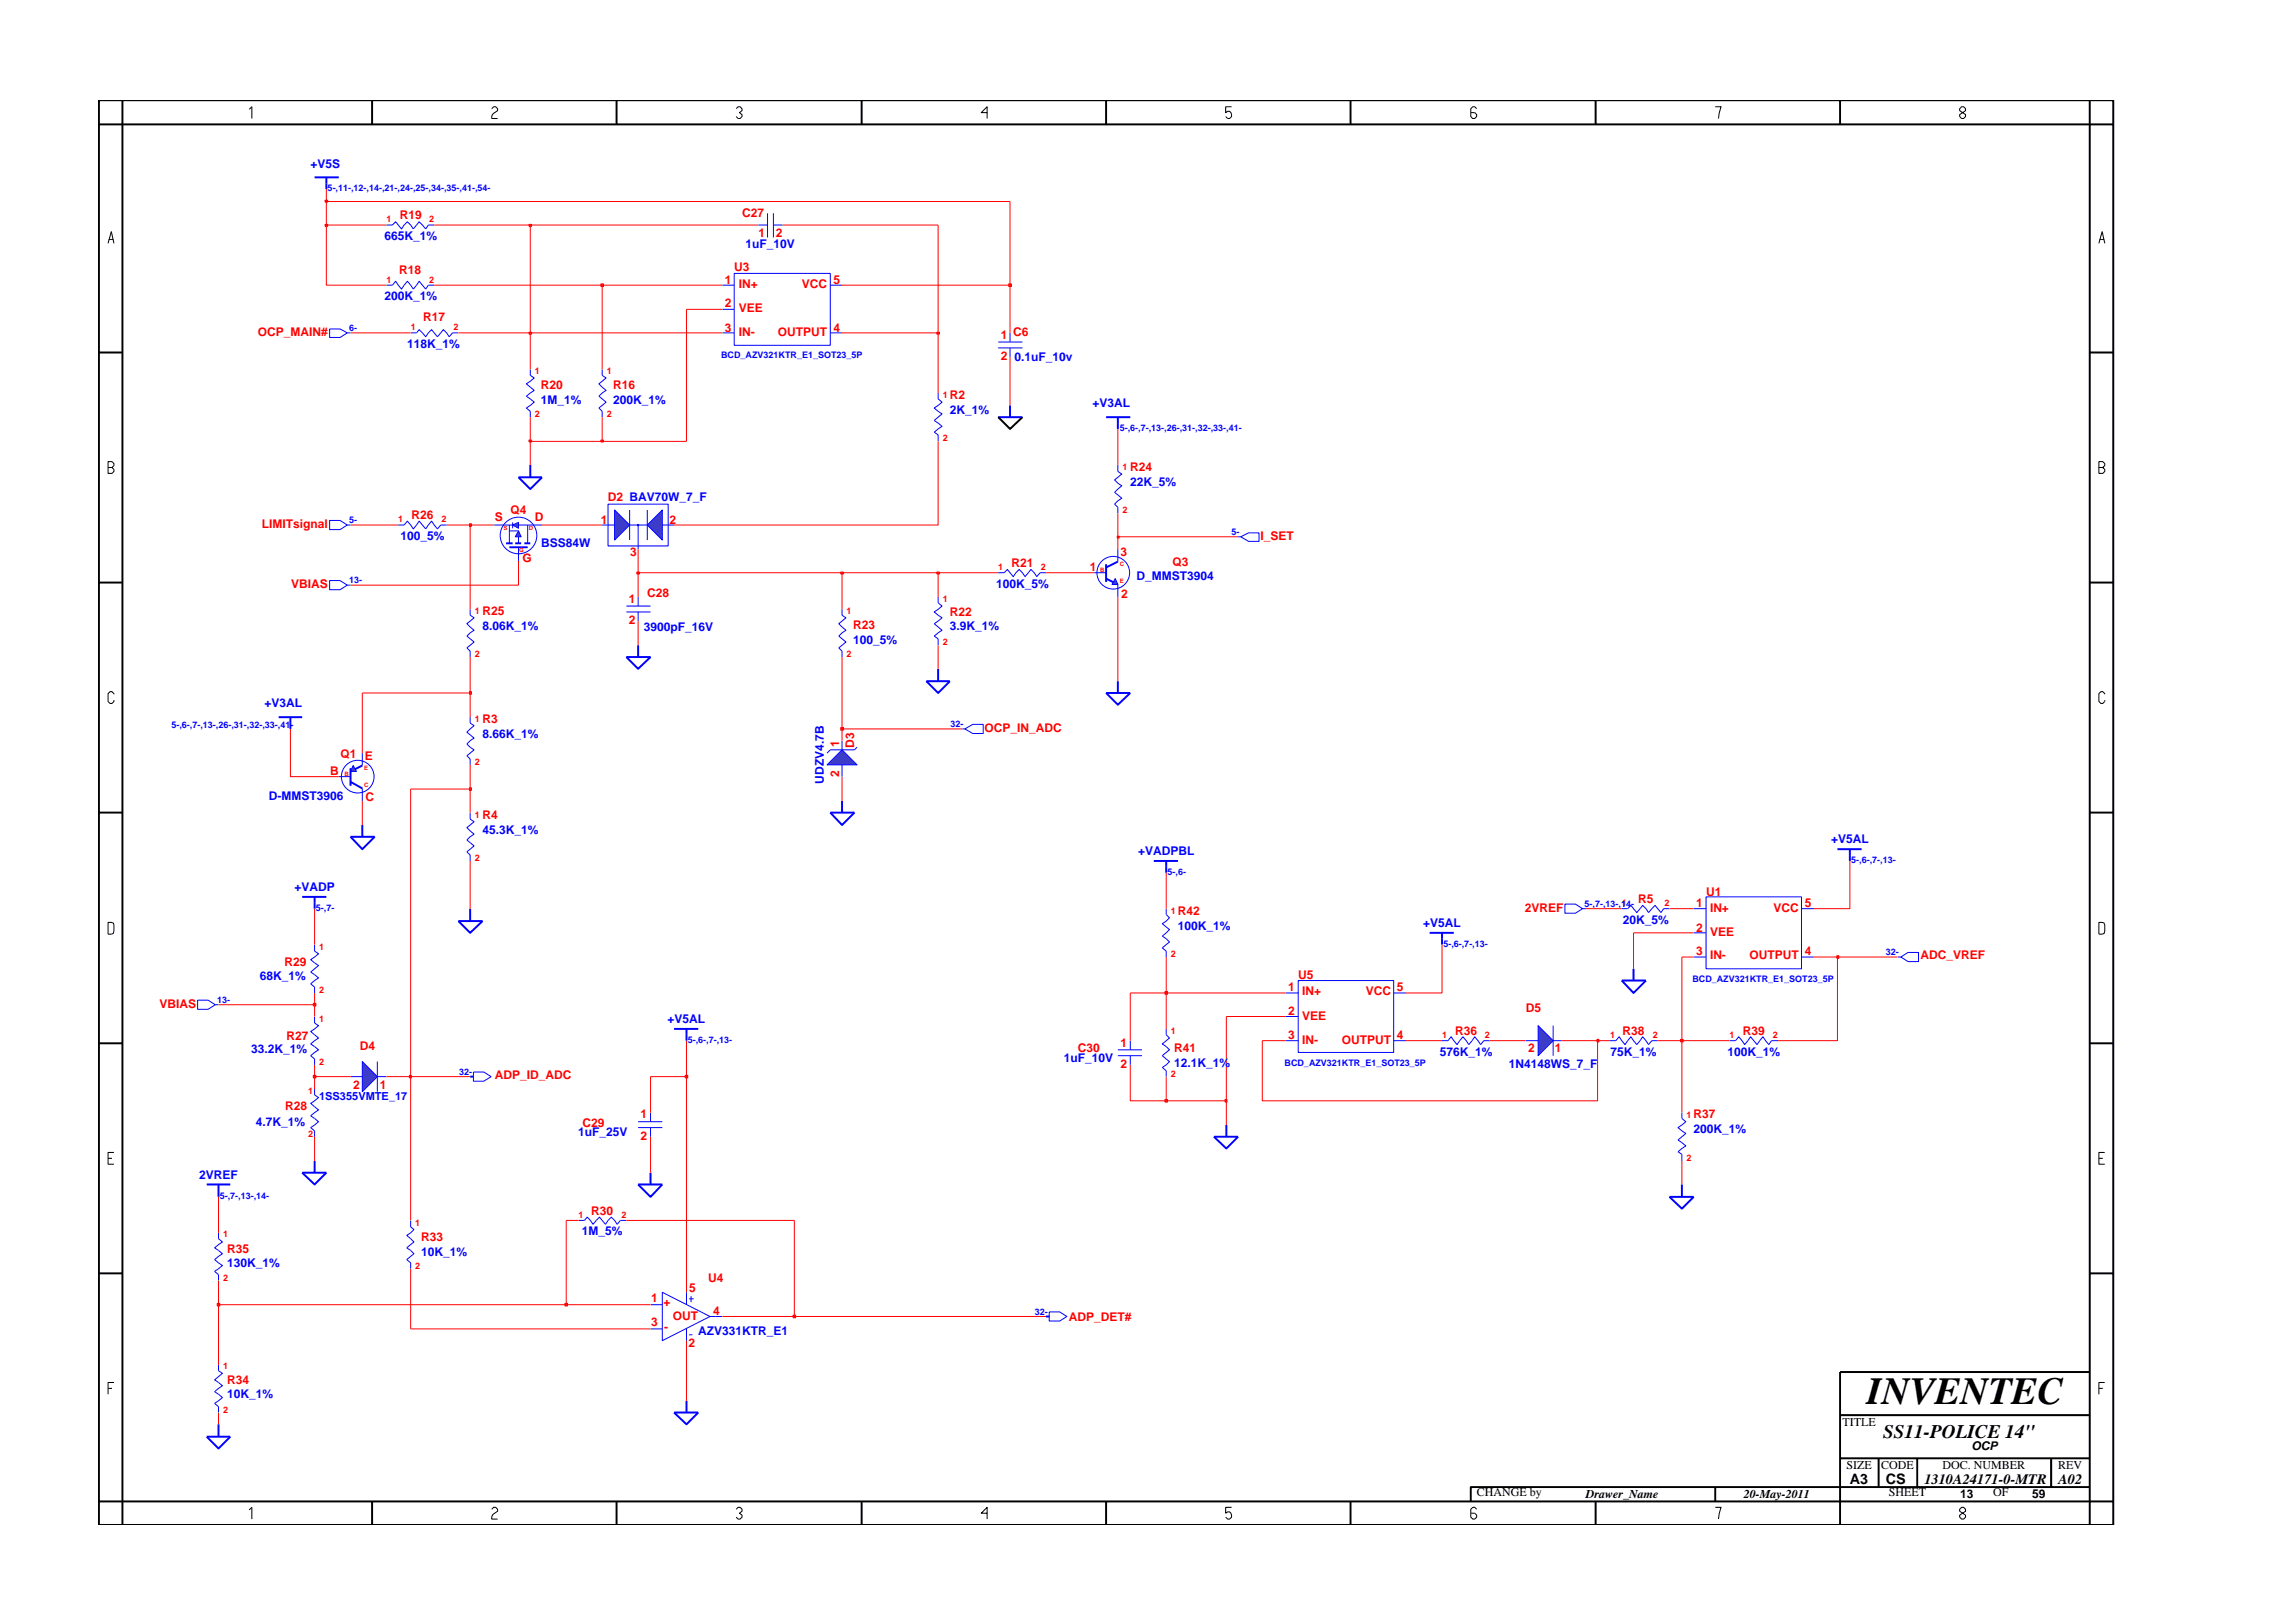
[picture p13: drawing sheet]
<svg xmlns="http://www.w3.org/2000/svg" width="297mm" height="210mm" viewBox="0 0 297 210" stroke-linecap="round" stroke-linejoin="round" font-family="sans-serif">
<defs><g id="words">
<text font-size="5" x="241.8" y="181.9">INVENTEC</text>
<text font-size="2.5" x="244" y="186.3">SS11-POLICE 14&quot;</text>
<g font-size="1.9">
<text x="239.6" y="192.2">A3</text>
<text x="244.3" y="192.3">CS</text>
<text x="249.3" y="192.2">1310A24171-0-MTR</text>
<text x="266.6" y="192.2">A02</text>
</g>
<g font-size="1.6" fill="#00f">
<text x="40.2" y="21.8">+V5S</text>
<text x="49.8" y="31.1">665K_1%</text>
<text x="96.6" y="32.1">1uF_10V</text>
<text x="49.8" y="38.9">200K_1%</text>
<text x="52.8" y="45.1">118K_1%</text>
<text x="131.4" y="46.8">0.1uF_10v</text>
<text x="70" y="52.4">1M_1%</text>
<text x="79.4" y="52.4">200K_1%</text>
<text x="123" y="53.6">2K_1%</text>
<text x="141.5" y="52.7">+V3AL</text>
<text x="146.4" y="62.9">22K_5%</text>
<text x="51.9" y="70">100_5%</text>
<text x="70.1" y="70.9">BSS84W</text>
<text x="129" y="76.1">100K_5%</text>
<text x="147.2" y="75.1">D_MMST3904</text>
<text x="62.5" y="81.6">8.06K_1%</text>
<text x="83.4" y="81.8">3900pF_16V</text>
<text x="110.5" y="83.4">100_5%</text>
<text x="123" y="81.6">3.9K_1%</text>
<text x="34.3" y="91.5">+V3AL</text>
<text x="62.5" y="95.6">8.66K_1%</text>
<text x="106.7" y="101.5" transform="rotate(-90 106.7 101.5)">UDZV4.7B</text>
<text x="34.8" y="103.6">D-MMST3906</text>
<text x="62.5" y="108.1">45.3K_1%</text>
<text x="147.4" y="110.8">+VADPBL</text>
<text x="237.2" y="109.2">+V5AL</text>
<text x="38.1" y="115.4">+VADP</text>
<text x="210.2" y="119.7">20K_5%</text>
<text x="152.6" y="120.4">100K_1%</text>
<text x="184.4" y="120.1">+V5AL</text>
<text x="33.6" y="126.9">68K_1%</text>
<text x="32.5" y="136.4">33.2K_1%</text>
<text x="86.5" y="132.5">+V5AL</text>
<text x="137.8" y="137.6">1uF_10V</text>
<text x="186.5" y="136.8">576K_1%</text>
<text x="208.6" y="136.8">75K_1%</text>
<text x="223.8" y="136.8">100K_1%</text>
<text x="152.1" y="138.3">12.1K_1%</text>
<text x="195.5" y="138.4">1N4148WS_7_F</text>
<text x="33.1" y="145.8">4.7K_1%</text>
<text x="74.9" y="147.2">1uF_25V</text>
<text x="219.4" y="146.8">200K_1%</text>
<text x="25.8" y="152.7">2VREF</text>
<text x="75.4" y="160">1M_5%</text>
<text x="29.4" y="164.1">130K_1%</text>
<text x="54.6" y="162.7">10K_1%</text>
<text x="90.5" y="173">AZV331KTR_E1</text>
<text x="29.4" y="181">10K_1%</text>
</g>
<g font-size="1.6" fill="#f00">
<text x="51.8" y="28.4">R19</text>
<text x="96.2" y="28.2">C27</text>
<text x="51.7" y="35.5">R18</text>
<text x="95.1" y="35.2">U3</text>
<text x="98.2" y="30.8">1</text>
<text x="100.5" y="30.8">2</text>
<text x="54.8" y="41.6">R17</text>
<text x="93.9" y="39.8">2</text>
<text x="93.9" y="36.8">1</text>
<text x="95.7" y="37.3">IN+</text>
<text x="95.7" y="40.4">VEE</text>
<text x="103.9" y="37.3">VCC</text>
<text x="108" y="36.8">5</text>
<text x="33.4" y="43.5">OCP_MAIN#</text>
<text x="93.9" y="43">3</text>
<text x="95.7" y="43.5">IN-</text>
<text x="100.7" y="43.5">OUTPUT</text>
<text x="108" y="43">4</text>
<text x="129.6" y="44">1</text>
<text x="129.6" y="46.6">2</text>
<text x="131.3" y="43.5">C6</text>
<text x="70" y="50.4">R20</text>
<text x="79.4" y="50.4">R16</text>
<text x="123" y="51.7">R2</text>
<text x="78.7" y="64.9">D2 BAV70W_7_F</text>
<text x="146.4" y="61.1">R24</text>
<text x="33.9" y="68.4">LIMITsignal</text>
<text x="53.3" y="67.3">R26</text>
<text x="64.1" y="67.5">S</text>
<text x="66.1" y="66.6">Q4</text>
<text x="69.3" y="67.5">D</text>
<text x="77.8" y="67.8">1</text>
<text x="81.6" y="72">3</text>
<text x="86.7" y="67.8">2</text>
<text x="145.1" y="72">3</text>
<text x="163.3" y="69.9">I_SET</text>
<text x="37.7" y="76.2">VBIAS</text>
<text x="67.7" y="72.8">G</text>
<text x="83.8" y="77.3">C28</text>
<text x="131" y="73.4">R21</text>
<text x="141.2" y="73.9">1</text>
<text x="145.2" y="77.4">2</text>
<text x="151.9" y="73.3">Q3</text>
<text x="62.5" y="79.7">R25</text>
<text x="81.5" y="78.1">1</text>
<text x="81.5" y="80.8">2</text>
<text x="110.5" y="81.5">R23</text>
<text x="123" y="79.8">R22</text>
<text x="62.5" y="93.7">R3</text>
<text x="127.5" y="94.8">OCP_IN_ADC</text>
<text x="42.8" y="100.4">B</text>
<text x="44.1" y="98.2">Q1</text>
<text x="47.3" y="98.5">E</text>
<text x="108.7" y="100.7" transform="rotate(-90 108.7 100.7)">2</text>
<text x="108.7" y="96.8" transform="rotate(-90 108.7 96.8)">1</text>
<text x="110.6" y="96.8" transform="rotate(-90 110.6 96.8)">D3</text>
<text x="47.4" y="103.8">C</text>
<text x="62.5" y="106.1">R4</text>
<text x="152.6" y="118.5">R42</text>
<text x="197.5" y="118.1">2VREF</text>
<text x="212.2" y="117">R5</text>
<text x="219.7" y="117.5">1</text>
<text x="221" y="116">U1</text>
<text x="221.5" y="118.1">IN+</text>
<text x="229.8" y="118.1">VCC</text>
<text x="233.8" y="117.5">5</text>
<text x="36.9" y="125.2">R29</text>
<text x="219.7" y="120.7">2</text>
<text x="219.7" y="123.7">3</text>
<text x="221.5" y="121.2">VEE</text>
<text x="221.5" y="124.3">IN-</text>
<text x="226.6" y="124.3">OUTPUT</text>
<text x="233.8" y="123.7">4</text>
<text x="248.8" y="124.3">ADC_VREF</text>
<text x="20.7" y="130.6">VBIAS</text>
<text x="166.9" y="131.5">2</text>
<text x="166.9" y="128.4">1</text>
<text x="168.2" y="126.9">U5</text>
<text x="168.7" y="128.9">IN+</text>
<text x="176.9" y="128.9">VCC</text>
<text x="181" y="128.4">5</text>
<text x="197.6" y="131">D5</text>
<text x="37.1" y="134.7">R27</text>
<text x="46.6" y="136">D4</text>
<text x="139.6" y="136.3">C30</text>
<text x="145.1" y="135.6">1</text>
<text x="152.1" y="136.3">R41</text>
<text x="166.9" y="134.6">3</text>
<text x="168.7" y="132.1">VEE</text>
<text x="168.7" y="135.2">IN-</text>
<text x="173.8" y="135.2">OUTPUT</text>
<text x="181" y="134.6">4</text>
<text x="188.5" y="134.1">R36</text>
<text x="198" y="136.3">2</text>
<text x="201.4" y="136.3">1</text>
<text x="210.2" y="134.1">R38</text>
<text x="225.8" y="134.1">R39</text>
<text x="36.9" y="143.8">R28</text>
<text x="45.7" y="141.1">2</text>
<text x="49.2" y="141.1">1</text>
<text x="64.1" y="139.8">ADP_ID_ADC</text>
<text x="145.1" y="138.3">2</text>
<text x="75.5" y="145.9">C29</text>
<text x="83" y="144.9">1</text>
<text x="83" y="147.6">2</text>
<text x="219.4" y="144.9">R37</text>
<text x="54.6" y="160.7">R33</text>
<text x="76.6" y="157.3">R30</text>
<text x="29.4" y="162.3">R35</text>
<text x="89.3" y="167.3">5</text>
<text x="91.7" y="166">U4</text>
<text x="84.3" y="168.7">1</text>
<text x="84.3" y="171.8">3</text>
<text x="86" y="169.3">+</text>
<text x="86" y="172.5">-</text>
<text x="87.2" y="171">OUT</text>
<text x="92.4" y="170.3">4</text>
<text x="138.5" y="171.1">ADP_DET#</text>
<text x="29.4" y="179.4">R34</text>
<text x="89.2" y="174.5">2</text>
</g>
<g font-size="1.6">
<text x="238.7" y="184.8">TITLE</text>
<text x="239.2" y="190.4">SIZE</text>
<text x="243.7" y="190.4">CODE</text>
<text x="251.6" y="190.4">DOC. NUMBER</text>
<text x="255.4" y="187.9">OCP</text>
<text x="266.6" y="190.4">REV</text>
<text x="191.3" y="193.8">CHANGE by</text>
<text x="205.4" y="194.1">Drawer_Name</text>
<text x="225.9" y="194.1">20-May-2011</text>
<text x="244.7" y="193.8">SHEET</text>
<text x="253.9" y="194.1">13</text>
<text x="258.2" y="193.8">OF</text>
<text x="263.3" y="194.1">59</text>
</g>
<text font-size="1.4" fill="#00f" x="41.3" y="142.5">1SS355VMTE_17</text>
<g font-size="1.2" fill="#00f">
<text x="42.4" y="24.8">5-,11-,12-,14-,21-,24-,25-,34-,35-,41-,54-</text>
<text x="45.2" y="42.9">6-</text>
<text x="93.4" y="46.4">BCD_AZV321KTR_E1_SOT23_5P</text>
<text x="145.1" y="55.8">5-,6-,7-,13-,26-,31-,32-,33-,41-</text>
<text x="45.2" y="67.8">5-</text>
<text x="159.5" y="69.3">5-</text>
<text x="45.2" y="75.6">13-</text>
<text x="22.2" y="94.3">5-,6-,7-,13-,26-,31-,32-,33-,41-</text>
<text x="123.1" y="94.2">32-</text>
<text x="151.2" y="113.3">5-,6-</text>
<text x="239.8" y="111.8">5-,6-,7-,13-</text>
<text x="40.9" y="118">5-,7-</text>
<text x="205.3" y="117.5">5-,7-,13-,14-</text>
<text x="187" y="122.6">5-,6-,7-,13-</text>
<text x="244.3" y="123.7">32-</text>
<text x="28.1" y="129.9">13-</text>
<text x="219.2" y="127.2">BCD_AZV321KTR_E1_SOT23_5P</text>
<text x="89.1" y="135.1">5-,6-,7-,13-</text>
<text x="59.5" y="139.3">32-</text>
<text x="166.4" y="138.1">BCD_AZV321KTR_E1_SOT23_5P</text>
<text x="28.5" y="155.3">5-,7-,13-,14-</text>
<text x="134.1" y="170.4">32-</text>
</g>
<g font-size="1.2" fill="#f00">
<text x="50.1" y="28.8">1</text>
<text x="55.6" y="28.8">2</text>
<text x="50.1" y="36.6">1</text>
<text x="55.6" y="36.6">2</text>
<text x="53.2" y="42.8">1</text>
<text x="58.7" y="42.8">2</text>
<text x="69.3" y="48.5">1</text>
<text x="78.6" y="48.5">1</text>
<text x="122.1" y="51.6">1</text>
<text x="69.3" y="54">2</text>
<text x="78.6" y="54">2</text>
<text x="122.1" y="57.2">2</text>
<text x="145.4" y="60.9">1</text>
<text x="51.6" y="67.7">1</text>
<text x="57.2" y="67.7">2</text>
<text x="145.4" y="66.5">2</text>
<text x="129.3" y="73.9">1</text>
<text x="134.8" y="73.9">2</text>
<text x="61.5" y="79.5">1</text>
<text x="109.7" y="79.5">1</text>
<text x="122.1" y="78">1</text>
<text x="122.1" y="83.6">2</text>
<text x="61.5" y="85.1">2</text>
<text x="109.7" y="85.1">2</text>
<text x="61.5" y="93.5">1</text>
<text x="61.5" y="99.1">2</text>
<text x="61.5" y="105.9">1</text>
<text x="61.5" y="111.5">2</text>
<text x="151.7" y="118.4">1</text>
<text x="210.1" y="117.4">1</text>
<text x="215.6" y="117.4">2</text>
<text x="41.3" y="123.1">1</text>
<text x="151.7" y="124">2</text>
<text x="41.3" y="128.6">2</text>
<text x="41.3" y="132.4">1</text>
<text x="41.3" y="138">2</text>
<text x="151.7" y="134">1</text>
<text x="186.8" y="134.5">1</text>
<text x="192.3" y="134.5">2</text>
<text x="208.6" y="134.5">1</text>
<text x="214.1" y="134.5">2</text>
<text x="224.1" y="134.5">1</text>
<text x="229.7" y="134.5">2</text>
<text x="39.9" y="141.7">1</text>
<text x="151.7" y="139.5">2</text>
<text x="39.9" y="147.3">2</text>
<text x="218.5" y="144.8">1</text>
<text x="218.5" y="150.4">2</text>
<text x="28.9" y="160.3">1</text>
<text x="53.8" y="158.8">1</text>
<text x="75" y="157.8">1</text>
<text x="80.5" y="157.8">2</text>
<text x="28.9" y="165.9">2</text>
<text x="53.8" y="164.4">2</text>
<text x="28.9" y="177.4">1</text>
<text x="28.9" y="183">2</text>
</g>
<g font-size=".8" fill="#f00">
<text x="65.2" y="68.7">S</text>
<text x="67.3" y="71.5">G</text>
<text x="68.5" y="68.7">D</text>
<text x="142.5" y="74.1">B</text>
<text x="145.1" y="73.3">C</text>
<text x="145.1" y="75.6">E</text>
<text x="44.6" y="100.5">B</text>
<text x="47.2" y="102">C</text>
<text x="47.2" y="99.7">E</text>
</g>
</g></defs>
<path d="M129.3 54h3.1M130.8 52.5v1.5M185.2 120.8h3.1M186.8 120.8v1.6" fill="none" stroke="#00f" stroke-width=".25"/>
<path d="M129.3 54l1.5 1.6 1.6-1.6" fill="none" stroke="#000" stroke-width=".25"/>
<path d="M124.7 94.4h.3M125 94.4l1-.6h1.4v1.2h-1.4zM84.3 169h1.5M84.3 172.2h1.5M85.8 167.4l6.2 3.1-6.2 3.2zM88.9 167.4v1.6M88.9 172.2v1.5M89.3 168.3h.6M89.3 172.9h.4M89.5 167.9v.8M92 170.5h1.6" fill="none" stroke="#00f" stroke-width=".13"/>
<path d="M79.6 66.1l2 1.9-2 2z" fill="#3c3cc8"/>
<path d="M79.6 66.1l2 1.9-2 2z" fill="none" stroke="#00f" stroke-width=".13"/>
<path d="M83.8 68l2-1.9v3.9z" fill="#3c3cc8"/>
<path d="M81.6 66.1v3.9M82.7 68v3.1M83.8 68l2-1.9v3.9zM83.8 66.1v3.9" fill="none" stroke="#00f" stroke-width=".13"/>
<circle cx="82.7" cy="68" r=".08" fill="#3c3cc8"/>
<g fill="none" stroke="#00f" stroke-width=".13">
<path d="M51.6 68h.8l.4-.5 .7 1 .8-1 .8 1 .8-1 .8 1 .4-.5h.8M78 68h1.6M78.8 65.3h7.8v5.4h-7.8zM81.6 68h2.2M85.8 68h1.5M45.4 139.5h1.5M48.9 139.5h1.2M48.9 137.5v3.9M40.8 141.1v.7l.5 .4-1.1 .7 1.1 .9-1.1 .8 1.1 .7-1.1 .8 .6 .4v.8M53.2 158.1v.8l.4 .4-.9 .7 .9 .9-.9 .8 .9 .7-.9 .8 .5 .4v.8"/>
<circle cx="82.7" cy="68" r=".08"/>
</g>
<path d="M81.1 85.1h3.2l-1.6 1.5zM82.7 83.6v1.5" fill="none" stroke="#00f" stroke-width=".25"/>
<path d="M46.9 137.5l2 2-2 1.9z" fill="#3c3cc8"/>
<path d="M68.7 47.9v.7l.5 .4-1 .7 1 .9-1 .7 1 .8-1 .8 .5 .4v.7M67.2 70.9v1.8M46.9 137.5l2 2-2 1.9zM28.3 159.7v.8l.5 .4-1 .8 1 .7-1 .8 1 .7-1 .8 .5 .4v.8" fill="none" stroke="#00f" stroke-width=".13"/>
<path d="M66 70.9h2.4M59.4 119.3h3.1l-1.6 1.5zM60.9 117.7v1.6" fill="none" stroke="#00f" stroke-width=".25"/>
<path d="M66.4 68l.8-.3v.7z" fill="#3c3cc8"/>
<path d="M66.4 68l.8-.3v.7zM66.4 67.7v.7" fill="none" stroke="#00f" stroke-width=".13"/>
<path d="M67.2 68.8l.3 .7h-.8z" fill="#3c3cc8"/>
<g fill="none" stroke="#00f" stroke-width=".13">
<path d="M64 68h2.4M66 68v2.4M66 68.8h1.2M67.2 68.8l.3 .7h-.8zM67.2 68h3M67.2 69.5v.9M68.4 68v2.4M197.6 134.8h1.6M201.2 134.8h1.1M201.2 132.9v3.9M28.3 176.8v.8l.5 .3-1 .9 1 .7-1 .8 1 .7-1 .8 .5 .4v.8"/>
<circle cx="67.2" cy="69.4" r="2.37"/>
</g>
<path d="M65.6 70.4h.8M66.7 70.4h.8M67.9 70.4h.8M107.6 105.3h3.1l-1.6 1.6zM109.1 103.7v1.6" fill="none" stroke="#00f" stroke-width=".25"/>
<path d="M199.2 132.9l2 1.9-2 2z" fill="#3c3cc8"/>
<g fill="none" stroke="#00f" stroke-width=".13">
<path d="M50.1 29.2h.7l.5-.5 .7 1 .8-1 .7 1 .8-1 .8 1 .4-.5h.7M121.5 50.9v.8l.5 .4-1 .8 1 .7-1 .9 1 .7-1 .8 .5 .3v.9M129.3 44.3h3.1M129.3 45.1h3.1M130.8 43.1v1.2M130.8 45.1v1.2M42.7 67.4h1.4l.9 .6-.9 .6h-1.4zM42.7 75.2h1.4l.9 .6-.9 .6h-1.4zM45 68h.4M45 75.8h.4M60.9 78.9v.8l.5 .3-.9 .8 .9 .8-.9 .8 .9 .8-.9 .7 .4 .5v.7M144.8 60.2v.9l.5 .3-.9 .8 .9 .7-.9 .9 .9 .7-.9 .8 .4 .4v.8"/>
<path d="M109.1 96v1.1M109.1 99.1v1.5M111 96.8l-.3 .3h-3.1l-.5 .5M210.1 117.7h.7l.5-.4 .7 .9 .8-.9 .8 .9 .8-.9 .8 .9 .3-.5h.8M219.4 117.7h1.6M221 116.2h12.4v9.3h-12.4zM233.4 117.7h1.6M25.6 129.6h1.4l.9 .6-.9 .6h-1.4zM27.9 130.2h.4M61.3 138.9h1.4l.9 .6-.9 .6h-1.4zM144.8 136h3.1M144.8 136.8h3.1"/>
<path d="M146.4 134.8v1.2M146.4 136.8v1.2M151.1 133.3v.8l.4 .4-.9 .7 .9 .8-.9 .8 .9 .7-.9 .8 .5 .4v.8M199.2 132.9l2 1.9-2 2zM219.4 120.8h1.6M219.4 124h1.6M233.4 124h1.6M245.8 124h.4M246.2 124l1-.6h1.3v1.2h-1.3zM75 158.1h.7l.4-.4 .7 .9 .9-.9 .7 .9 .8-.9 .8 .9 .4-.5h.7"/>
</g>
<g fill="none" stroke="#00f" stroke-width=".25">
<path d="M143.3 54h3.1M144.8 54v1.6M120 88.3h3l-1.5 1.5zM121.5 86.6v1.7M39.1 116.2h3.2M40.8 116.2v1.5M149.5 111.5h3.1M151.1 111.5v1.6M60.9 139.5h.4M87.3 133.3h3.2M88.9 133.3v1.5M210.1 127h3.1l-1.6 1.6z"/>
<path d="M211.6 125.5v1.5M26.8 153.4h3M28.3 153.4v1.7M39.1 151.9h3.2l-1.5 1.5zM40.8 150.4v1.5M157.3 147.3h3.1l-1.5 1.5zM158.9 145.7v1.6M26.8 186.1h3l-1.5 1.5zM28.3 184.5v1.6"/>
</g>
<path d="M107.1 99.1l2-2 1.9 2z" fill="#3c3cc8"/>
<g fill="none" stroke="#00f" stroke-width=".13">
<path d="M50.1 36.9h.7l.5-.5 .7 1.1 .8-1.1 .7 1.1 .8-1.1 .8 1.1 .4-.6h.7M93.6 36.9h1.5M95.1 35.4h12.5v9.3h-12.5zM98.2 29.2h1.2M99.4 27.6v3.2M100.2 29.2h1.2M100.2 27.6v3.2M107.6 36.9h1.5M42.7 42.6h1.4l.9 .5-.9 .6h-1.4zM45 43.1h.4M78 47.9v.7l.5 .4-.9 .7 .9 .9-.9 .7 .9 .8-.9 .8 .4 .4v.7M93.6 43.1h1.5"/>
<path d="M93.6 40.1h1.5M107.6 43.1h1.5M81.1 78.5h3.2M81.1 79.3h3.2M82.7 77.3v1.2M82.7 79.3v1.2M109.1 78.9v.8l.5 .3-.9 .8 .9 .8-.9 .8 .9 .8-.9 .7 .4 .5v.7M121.5 77.3v.8l.5 .4-1 .8 1 .7-1 .8 1 .8-1 .8 .5 .3v.9M144.8 71.1v1.7M107.1 99.1l2-2 1.9 2zM60.9 105.3v.8l.5 .4-.9 .7 .9 .9-.9 .7 .9 .8-.9 .7 .4 .5v.7M202.7 117.1h1.4l.9 .6-.9 .6h-1.4z"/>
<path d="M205 117.7h.4M40.8 131.7v.8l.5 .4-1.1 .7 1.1 .9-1.1 .7 1.1 .8-1.1 .8 .6 .4v.8M40.8 122.4v.8l.5 .4-1.1 .7 1.1 .8-1.1 .8 1.1 .8-1.1 .8 .6 .4v.7M166.6 134.8h1.6M166.6 128.6h1.6M166.6 131.7h1.6M168.2 127h12.3v9.3h-12.3zM180.5 134.8h1.6M180.5 128.6h1.6M186.8 134.8h.8l.4-.5 .8 1 .7-1 .8 1 .7-1 .8 1 .4-.5h.8M224.1 134.8h.7l.4-.5 .8 1 .8-1 .8 1 .8-1 .7 1 .4-.5h.8M135.9 170h1.4l.9 .5-.9 .6h-1.4z"/>
<circle cx="144.2" cy="74.2" r="2.12"/>
</g>
<g fill="none" stroke="#00f" stroke-width=".25">
<path d="M67.2 61.8h3l-1.5 1.6zM68.7 60.2v1.6M143.3 73.1v2.3M143.3 75l1.5 .7M144.8 72.8l-1.5 .7M36.1 92.9h3M37.6 92.9v1.5M45.4 108.4h3.1l-1.6 1.6zM46.9 106.9v1.5M238 110h3.2M239.6 110v1.5M216.3 155.1h3.1l-1.5 1.5z"/>
<path d="M217.9 153.4v1.7M135.5 170.5h.4"/>
</g>
<path d="M144.5 75l.3 .7h-.8z" fill="#3c3cc8"/>
<g fill="none" stroke="#00f" stroke-width=".13">
<path d="M129.3 74.2h.8l.4-.4 .8 .9 .7-.9 .8 .9 .7-.9 .8 .9 .4-.5h.8M141.8 74.2h1.5M144.5 75l.3 .7h-.8zM144.8 75.7v1.6M46.9 97.6v1.6M60.9 92.9v.8l.5 .3-.9 .9 .9 .7-.9 .8 .9 .7-.9 .8 .4 .4v.8M43.9 100.6h1.5M46.9 102.1v1.6M151.1 117.7v.8l.4 .4-.9 .8 .9 .7-.9 .9 .9 .7-.9 .8 .5 .4v.8M208.6 134.8h.7l.4-.5 .8 1 .8-1 .7 1 .8-1 .8 1 .4-.5h.7M82.7 145.3h3.1M82.7 146.1h3.1"/>
<path d="M84.3 144.1v1.2M84.3 146.1v1.2M217.9 144.1v.8l.5 .4-1 .8 1 .7-1 .9 1 .7-1 .8 .5 .3v.9"/>
<circle cx="46.3" cy="100.6" r="2.12"/>
</g>
<path d="M40.8 23h3.1M42.3 23v1.5M45.4 99.5v2.3M46.9 99.2l-1.5 .7M143.3 89.8h3.1l-1.6 1.5zM144.8 88.3v1.5M45.4 101.3l1.5 .8M82.7 153.4h3.1l-1.5 1.7zM84.3 151.9v1.5" fill="none" stroke="#00f" stroke-width=".25"/>
<path d="M45.7 99.2l.5 .7h-.8z" fill="#3c3cc8"/>
<path d="M53.2 43.1h.8l.3-.4 .8 .9 .8-.9 .8 .9 .7-.9 .8 .9 .4-.5h.8M160.4 69.5h.3M160.7 69.5l1-.5h1.4v1.1h-1.4zM45.7 99.2l.5 .7h-.8z" fill="none" stroke="#00f" stroke-width=".13"/>
<path d="M87.3 183h3.2l-1.6 1.5zM88.9 181.5v1.5" fill="none" stroke="#00f" stroke-width=".25"/>
<path d="M28.3 169v7.8M53.2 164.4v7.8h31.1M88.9 173.7v7.8M93.6 170.5h9.3M28.3 183v1.5" fill="none" stroke="#f00" stroke-width=".13"/>
<path d="M102.7 170.4h.4v.3h-.4z" fill-rule="evenodd" fill="#8e2323"/>
<path d="M102.9 158.1v12.4h32.6M102.7 170.4h.4v.3h-.4z" fill="none" stroke="#f00" stroke-width=".13"/>
<path d="M28.1 168.9h.4v.3h-.4z" fill-rule="evenodd" fill="#8e2323"/>
<path d="M28.1 168.9h.4v.3h-.4zM28.3 165.9v3.1h45" fill="none" stroke="#f00" stroke-width=".13"/>
<path d="M73.2 168.9h.3v.3h-.3z" fill-rule="evenodd" fill="#8e2323"/>
<g fill="none" stroke="#f00" stroke-width=".13">
<path d="M53.2 139.5v18.6M84.3 139.5v4.6M146.4 138v4.6h4.7M217.9 134.8v9.3M28.3 155.1v4.6M40.8 147.3v3.1M75 158.1h-1.7v10.9h11M81.1 158.1h21.8M84.3 147.3v4.6M88.9 141.1v26.3M158.9 142.6v3.1M217.9 150.4v3"/>
<path d="M73.2 168.9h.3v.3h-.3z"/>
</g>
<path d="M150.9 142.4h.3v.4h-.3z" fill-rule="evenodd" fill="#8e2323"/>
<path d="M151.1 139.5v3.1h7.8M150.9 142.4h.3v.4h-.3z" fill="none" stroke="#f00" stroke-width=".13"/>
<path d="M158.7 142.4h.2v.4h-.2z" fill-rule="evenodd" fill="#8e2323"/>
<path d="M40.8 139.5v1.6M88.9 139.5v1.6M158.9 131.7v10.9M163.5 134.8v7.8h43.5v-7.8M158.7 142.4h.2v.4h-.2z" fill="none" stroke="#f00" stroke-width=".13"/>
<path d="M40.6 139.3h.3v.3h-.3z" fill-rule="evenodd" fill="#8e2323"/>
<path d="M40.6 139.3h.3v.3h-.3zM40.8 138v1.5h4.6M50.1 139.5h3.1" fill="none" stroke="#f00" stroke-width=".13"/>
<path d="M53 139.3h.3v.3h-.3z" fill-rule="evenodd" fill="#8e2323"/>
<path d="M53.2 102.2v37.3h7.7M53 139.3h.3v.3h-.3zM84.3 139.5h4.6" fill="none" stroke="#f00" stroke-width=".13"/>
<path d="M88.8 139.3h.3v.3h-.3z" fill-rule="evenodd" fill="#8e2323"/>
<path d="M88.8 139.3h.3v.3h-.3zM88.9 134.8v4.7M146.4 128.6v6.2M163.5 134.8h3.1M182.1 134.8h4.7M193 134.8h4.6M202.3 134.8h4.7" fill="none" stroke="#f00" stroke-width=".13"/>
<path d="M206.9 134.6h.2v.4h-.2z" fill-rule="evenodd" fill="#8e2323"/>
<path d="M206.9 134.6h.2v.4h-.2zM207 134.8h1.6M214.7 134.8h3.2" fill="none" stroke="#f00" stroke-width=".13"/>
<path d="M217.7 134.6h.3v.4h-.3z" fill-rule="evenodd" fill="#8e2323"/>
<path d="M28.3 130.2h12.5v1.5M151.1 128.6v4.7M158.9 131.7h7.7M217.7 134.6h.3v.4h-.3zM217.9 124v10.8h6.2M238 124v10.8h-7.7" fill="none" stroke="#f00" stroke-width=".13"/>
<path d="M40.6 130h.3v.3h-.3z" fill-rule="evenodd" fill="#8e2323"/>
<path d="M40.6 130h.3v.3h-.3zM40.8 128.6v1.6M146.4 128.6h4.7" fill="none" stroke="#f00" stroke-width=".13"/>
<path d="M150.9 128.5h.3v.3h-.3z" fill-rule="evenodd" fill="#8e2323"/>
<path d="M150.9 128.5h.3v.3h-.3zM151.1 124v4.6h15.5M186.8 122.4v6.2h-4.7M211.6 120.8v4.7M217.9 124h1.5M235 124h3" fill="none" stroke="#f00" stroke-width=".13"/>
<path d="M237.9 123.8h.3v.3h-.3z" fill-rule="evenodd" fill="#8e2323"/>
<path d="M40.8 117.7v4.7M46.9 103.7v3.2M53.2 102.2h7.7v3.1M60.9 111.5v6.2M109.1 100.6v3.1M151.1 113.1v4.6M205.4 117.7h4.7M216.3 117.7h3.1M239.6 111.5v6.2h-4.6M211.6 120.8h7.8M237.9 123.8h.3v.3h-.3zM238 124h7.8" fill="none" stroke="#f00" stroke-width=".13"/>
<path d="M60.8 102.1h.3v.3h-.3z" fill-rule="evenodd" fill="#8e2323"/>
<path d="M37.6 94.4v6.2h6.3M46.9 89.8v7.8M60.9 99.1v3.1M109.1 94.4v1.6M60.8 102.1h.3v.3h-.3z" fill="none" stroke="#f00" stroke-width=".13"/>
<path d="M108.9 94.3h.3v.3h-.3z" fill-rule="evenodd" fill="#8e2323"/>
<path d="M46.9 89.8h14v3.1M108.9 94.3h.3v.3h-.3zM109.1 85.1v9.3h15.6" fill="none" stroke="#f00" stroke-width=".13"/>
<path d="M60.8 89.6h.3v.3h-.3z" fill-rule="evenodd" fill="#8e2323"/>
<path d="M60.9 68v10.9M67.2 72.7v3.1h-21.8M82.7 74.2v3.1M109.1 74.2v4.7M121.5 74.2v3.1M144.8 77.3v11M60.8 89.6h.3v.3h-.3zM60.9 85.1v4.7M82.7 80.5v3.1M121.5 83.6v3" fill="none" stroke="#f00" stroke-width=".13"/>
<path d="M82.5 74.1h.3v.3h-.3z" fill-rule="evenodd" fill="#8e2323"/>
<path d="M82.5 74.1h.3v.3h-.3zM82.7 71.1v3.1h26.4" fill="none" stroke="#f00" stroke-width=".13"/>
<path d="M108.9 74.1h.3v.3h-.3z" fill-rule="evenodd" fill="#8e2323"/>
<path d="M108.9 74.1h.3v.3h-.3zM109.1 74.2h12.4" fill="none" stroke="#f00" stroke-width=".13"/>
<path d="M121.4 74.1h.3v.3h-.3z" fill-rule="evenodd" fill="#8e2323"/>
<path d="M121.4 74.1h.3v.3h-.3zM121.5 74.2h7.8M135.5 74.2h6.3M144.8 69.5v1.6" fill="none" stroke="#f00" stroke-width=".13"/>
<path d="M144.7 69.5h.3v.2h-.3z" fill-rule="evenodd" fill="#8e2323"/>
<path d="M45.4 68h6.2M57.9 68h3M144.7 69.5h.3v.2h-.3zM144.8 66.5v3h15.6" fill="none" stroke="#f00" stroke-width=".13"/>
<path d="M60.8 67.8h.3v.4h-.3z" fill-rule="evenodd" fill="#8e2323"/>
<path d="M68.7 57.2v3M121.5 57.2v10.8h-34.2M144.8 55.6v4.6M60.8 67.8h.3v.4h-.3zM60.9 68h3.1M70.2 68h7.8" fill="none" stroke="#f00" stroke-width=".13"/>
<path d="M68.5 57h.4v.3h-.4z" fill-rule="evenodd" fill="#8e2323"/>
<path d="M68.5 57h.4v.3h-.4zM68.7 54v3.2h9.3" fill="none" stroke="#f00" stroke-width=".13"/>
<path d="M77.8 57h.4v.3h-.4z" fill-rule="evenodd" fill="#8e2323"/>
<path d="M78 36.9v11M45.4 43.1h7.8M59.4 43.1h9.3v4.8M77.8 57h.4v.3h-.4zM88.9 40.1v17.1h-10.9v-3.2M121.5 43.1v7.8M130.8 46.3v6.2" fill="none" stroke="#f00" stroke-width=".13"/>
<path d="M68.5 43h.4v.3h-.4z" fill-rule="evenodd" fill="#8e2323"/>
<path d="M68.7 29.2v13.9h24.9M68.5 43h.4v.3h-.4zM109.1 43.1h12.4" fill="none" stroke="#f00" stroke-width=".13"/>
<path d="M121.4 43h.3v.3h-.3z" fill-rule="evenodd" fill="#8e2323"/>
<path d="M42.3 29.2v7.7h7.8M56.2 36.9h21.8M121.5 29.2v13.9M130.8 36.9v6.2M88.9 40.1h4.7M121.4 43h.3v.3h-.3z" fill="none" stroke="#f00" stroke-width=".13"/>
<path d="M77.8 36.8h.4v.3h-.4z" fill-rule="evenodd" fill="#8e2323"/>
<path d="M77.8 36.8h.4v.3h-.4zM78 36.9h15.6M109.1 36.9h21.7" fill="none" stroke="#f00" stroke-width=".13"/>
<path d="M130.7 36.8h.3v.3h-.3z" fill-rule="evenodd" fill="#8e2323"/>
<path d="M130.7 36.8h.3v.3h-.3zM130.8 26.1v10.8" fill="none" stroke="#f00" stroke-width=".13"/>
<path d="M42.1 29.1h.3v.2h-.3z" fill-rule="evenodd" fill="#8e2323"/>
<path d="M42.1 29.1h.3v.2h-.3zM42.3 26.1v3.1h7.8M56.2 29.2h12.5" fill="none" stroke="#f00" stroke-width=".13"/>
<path d="M68.5 29.1h.4v.2h-.4z" fill-rule="evenodd" fill="#8e2323"/>
<path d="M68.5 29.1h.4v.2h-.4zM68.7 29.2h29.5M101.4 29.2h20.1" fill="none" stroke="#f00" stroke-width=".13"/>
<path d="M42.1 25.9h.3v.3h-.3z" fill-rule="evenodd" fill="#8e2323"/>
<path d="M42.1 25.9h.3v.3h-.3zM42.3 24.5v1.6h88.5" fill="none" stroke="#f00" stroke-width=".13"/>
<g fill="none" stroke="#000" stroke-width=".25">
<path d="M12.8 13h261v184.6h-261zM12.8 16.1h261M15.9 13v184.6M48.2 13v3.1M79.9 13v3.1M111.6 13v3.1M143.3 13v3.1M174.9 13v3.1M206.7 13v3.1M238.4 13v3.1M270.7 13v184.6M12.8 45.7h3.1"/>
<path d="M270.7 45.7h3.1M12.8 75.5h3.1M270.7 75.5h3.1M12.8 105.3h3.1M270.7 105.3h3.1M12.8 135.2h3.1M270.7 135.2h3.1M12.8 165h3.1M270.7 165h3.1M270.7 177.7h-32.3v19.9M12.8 194.5h261M48.2 194.5v3.1"/>
<path d="M79.9 194.5v3.1M111.6 194.5v3.1M143.3 194.5v3.1M174.9 194.5v3.1M206.7 194.5v3.1M222.2 192.6v1.9M238.4 183.3h32.3M238.4 188.9h32.3M243.4 188.9v3.7M248.4 188.9v3.7M265.7 188.9v3.7M270.7 192.6h-80.2v1.9"/>
</g>
<g fill="none" stroke="#000" stroke-width=".13">
<path d="M32.3 14.2l.3-.4v1.6M63.7 14.1l.3-.3h.2l.3 .3v.2l-.5 .4-.3 .4v.3h.8M95.4 14.1l.2-.3h.3l.2 .3v.2l-.3 .3 .3 .2v.3l-.2 .3h-.3l-.2-.3M127.9 14.6h-.8l.8-.8v1.6M159.5 13.8h-.7v.8l.2-.2a.5 .5 0 0 1 .5 .7l-.2 .3h-.3l-.2-.3M191.3 14.1l-.3-.3h-.2l-.3 .3v1l.3 .3h.2l.3-.3v-.3l-.3-.2h-.5M222.2 13.8h.8l-.4 1.6M254.1 13.8l-.2 .3v.2l.7 .5v.3l-.2 .3h-.3l-.2-.3v-.3l.7-.5v-.2l-.2-.3zM14 31.5l.4-1.5 .4 1.5M14.1 31h.6M271.9 31.5l.4-1.5 .4 1.5M272 31h.6"/>
<path d="M14 59.8h.5l.3 .3v.2l-.3 .3 .3 .2v.3l-.3 .2h-.5zM14 60.6h.5M271.9 60.6h.5l.3-.3v-.2l-.3-.3h-.5v1.5h.5l.3-.2v-.3l-.3-.2M14.8 89.9l-.3-.3h-.2l-.3 .3v1l.3 .2h.2l.3-.2v-.2M272.7 89.9l-.3-.3h-.3l-.2 .3v1l.2 .2h.3l.3-.2v-.2M14 119.5l.7 .1 .1 .2-.1 1.1-.7 .1zM271.9 119.5l.7 .1 .1 .2-.1 1.1-.7 .1zM14 150.1h.5M14.8 149.3h-.8v1.5h.8M271.9 150.1h.5M272.7 149.3h-.8v1.5h.8M14 179.9h.5"/>
<path d="M14.8 179.1h-.8v1.5M271.9 179.9h.5M272.7 179.1h-.8v1.5M32.3 195.6l.3-.3v1.5M63.7 195.5l.3-.2h.2l.3 .2v.3l-.5 .3-.3 .4v.3h.8M95.4 195.5l.2-.2h.3l.2 .2v.3l-.3 .2 .3 .3v.2l-.2 .3h-.3l-.2-.3M127.9 196h-.8l.8-.7v1.5M159.5 195.3h-.7v.7l.2-.1a.5 .5 0 0 1 .5 .6l-.2 .3h-.3l-.2-.3M191.3 195.5l-.3-.2h-.2l-.3 .2v1l.3 .3h.2l.3-.3v-.2l-.3-.3h-.5M222.2 195.3h.8l-.4 1.5M254.1 195.3l-.2 .2v.3l.7 .5v.2l-.2 .3h-.3l-.2-.3v-.2l.7-.5v-.3l-.2-.2z"/>
</g>
<use href="#words"/>
</svg>
